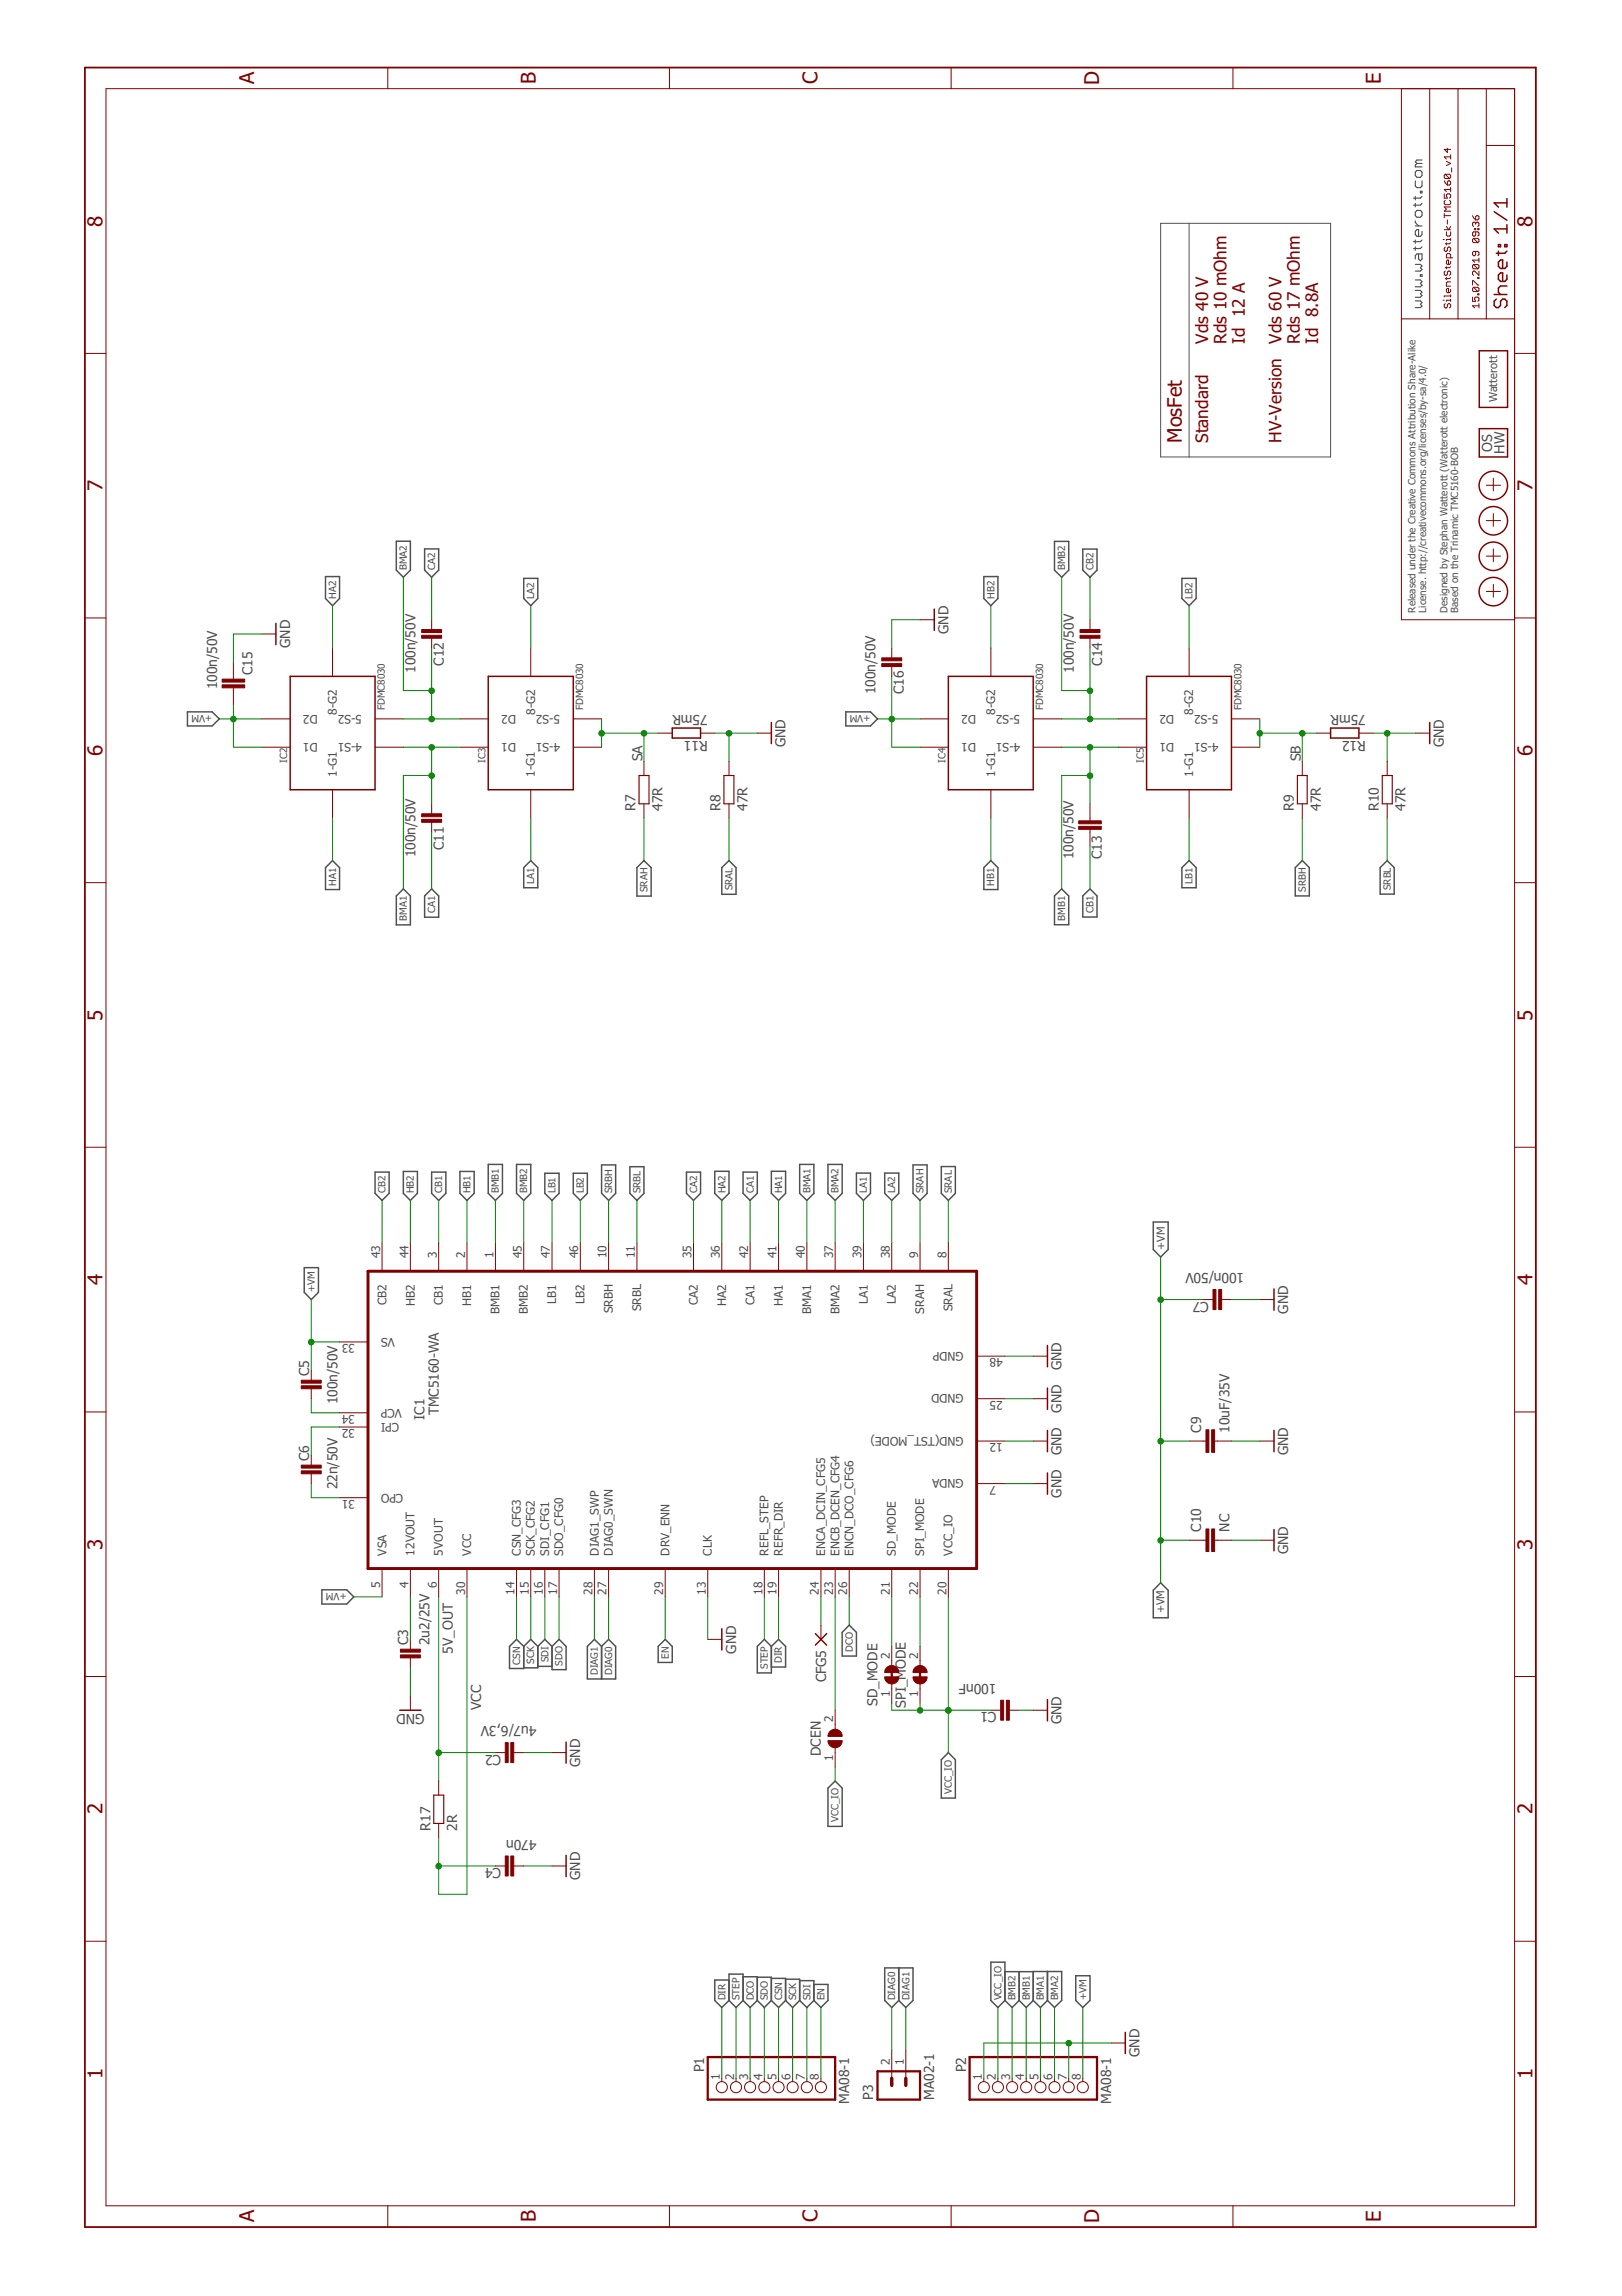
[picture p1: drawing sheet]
<svg xmlns="http://www.w3.org/2000/svg" width="210mm" height="297mm" viewBox="0 0 210 297" stroke-linecap="round" stroke-linejoin="round" font-family="sans-serif">
<defs><g id="words">
<g font-size="2.6" fill="#800000">
<text x="32.9" y="10.9" transform="rotate(-90 32.9 10.9)">A</text>
<text x="69.3" y="10.9" transform="rotate(-90 69.3 10.9)">B</text>
<text x="105.8" y="10.9" transform="rotate(-90 105.8 10.9)">C</text>
<text x="142.3" y="11" transform="rotate(-90 142.3 11)">D</text>
<text x="178.7" y="10.8" transform="rotate(-90 178.7 10.8)">E</text>
<text x="13.3" y="29.3" transform="rotate(-90 13.3 29.3)">8</text>
<text x="198.3" y="29.3" transform="rotate(-90 198.3 29.3)">8</text>
<text x="153" y="57.3" transform="rotate(-90 153 57.3)">MosFet</text>
<text x="13.3" y="63.6" transform="rotate(-90 13.3 63.6)">7</text>
<text x="198.3" y="63.6" transform="rotate(-90 198.3 63.6)">7</text>
<text x="13.3" y="97.8" transform="rotate(-90 13.3 97.8)">6</text>
<text x="198.3" y="97.8" transform="rotate(-90 198.3 97.8)">6</text>
<text x="13.3" y="132" transform="rotate(-90 13.3 132)">5</text>
<text x="198.3" y="132" transform="rotate(-90 198.3 132)">5</text>
<text x="13.3" y="166.3" transform="rotate(-90 13.3 166.3)">4</text>
<text x="198.3" y="166.3" transform="rotate(-90 198.3 166.3)">4</text>
<text x="13.3" y="200.5" transform="rotate(-90 13.3 200.5)">3</text>
<text x="198.3" y="200.5" transform="rotate(-90 198.3 200.5)">3</text>
<text x="13.3" y="234.7" transform="rotate(-90 13.3 234.7)">2</text>
<text x="198.3" y="234.7" transform="rotate(-90 198.3 234.7)">2</text>
<text x="13.3" y="269" transform="rotate(-90 13.3 269)">1</text>
<text x="198.3" y="269" transform="rotate(-90 198.3 269)">1</text>
<text x="32.9" y="287.5" transform="rotate(-90 32.9 287.5)">A</text>
<text x="69.3" y="287.5" transform="rotate(-90 69.3 287.5)">B</text>
<text x="105.8" y="287.5" transform="rotate(-90 105.8 287.5)">C</text>
<text x="142.3" y="287.6" transform="rotate(-90 142.3 287.6)">D</text>
<text x="178.7" y="287.5" transform="rotate(-90 178.7 287.5)">E</text>
</g>
<g font-size="2.2" fill="#800000">
<text x="156.4" y="44.5" transform="rotate(-90 156.4 44.5)">Vds 40 V</text>
<text x="158.7" y="44.5" transform="rotate(-90 158.7 44.5)">Rds 10 mOhm</text>
<text x="161.1" y="44.5" transform="rotate(-90 161.1 44.5)">Id 12 A</text>
<text x="165.8" y="44.5" transform="rotate(-90 165.8 44.5)">Vds 60 V</text>
<text x="168.2" y="44.5" transform="rotate(-90 168.2 44.5)">Rds 17 mOhm</text>
<text x="170.6" y="44.5" transform="rotate(-90 170.6 44.5)">Id 8.8A</text>
<text x="156.4" y="57.3" transform="rotate(-90 156.4 57.3)">Standard</text>
<text x="165.8" y="57.3" transform="rotate(-90 165.8 57.3)">HV-Version</text>
</g>
<g font-size="1.8" fill="#505050">
<text x="193.1" y="58.4" transform="rotate(-90 193.1 58.4)">OS</text>
<text x="194.7" y="58.7" transform="rotate(-90 194.7 58.7)">HW</text>
<text x="37.5" y="83.8" transform="rotate(-90 37.5 83.8)">GND</text>
<text x="122.7" y="82" transform="rotate(-90 122.7 82)">GND</text>
<text x="28.1" y="89.2" transform="rotate(-90 28.1 89.2)">100n/50V</text>
<text x="32.7" y="87.3" transform="rotate(-90 32.7 87.3)">C15</text>
<text x="53.8" y="87.1" transform="rotate(-90 53.8 87.1)">100n/50V</text>
<text x="57.4" y="86.1" transform="rotate(-90 57.4 86.1)">C12</text>
<text x="113.3" y="89.8" transform="rotate(-90 113.3 89.8)">100n/50V</text>
<text x="117" y="89.8" transform="rotate(-90 117 89.8)">C16</text>
<text x="138.9" y="87.1" transform="rotate(-90 138.9 87.1)">100n/50V</text>
<text x="142.6" y="86.1" transform="rotate(-90 142.6 86.1)">C14</text>
<text x="91.6" y="92.5" transform="rotate(-180 91.6 92.5)">75mR</text>
<text x="91.6" y="95.9" transform="rotate(-180 91.6 95.9)">R11</text>
<text x="176.8" y="92.5" transform="rotate(-180 176.8 92.5)">75mR</text>
<text x="176.8" y="95.9" transform="rotate(-180 176.8 95.9)">R12</text>
<text x="83.2" y="98.5" transform="rotate(-90 83.2 98.5)">SA</text>
<text x="101.7" y="96.7" transform="rotate(-90 101.7 96.7)">GND</text>
<text x="168.3" y="98.5" transform="rotate(-90 168.3 98.5)">SB</text>
<text x="186.8" y="96.7" transform="rotate(-90 186.8 96.7)">GND</text>
<text x="82.3" y="104.9" transform="rotate(-90 82.3 104.9)">R7</text>
<text x="85.7" y="104.9" transform="rotate(-90 85.7 104.9)">47R</text>
<text x="93.3" y="104.9" transform="rotate(-90 93.3 104.9)">R8</text>
<text x="96.7" y="104.9" transform="rotate(-90 96.7 104.9)">47R</text>
<text x="167.4" y="104.9" transform="rotate(-90 167.4 104.9)">R9</text>
<text x="170.9" y="104.9" transform="rotate(-90 170.9 104.9)">47R</text>
<text x="178.4" y="104.9" transform="rotate(-90 178.4 104.9)">R10</text>
<text x="181.9" y="104.9" transform="rotate(-90 181.9 104.9)">47R</text>
<text x="53.8" y="110.9" transform="rotate(-90 53.8 110.9)">100n/50V</text>
<text x="57.4" y="110" transform="rotate(-90 57.4 110)">C11</text>
<text x="138.9" y="111.1" transform="rotate(-90 138.9 111.1)">100n/50V</text>
<text x="142.6" y="111.1" transform="rotate(-90 142.6 111.1)">C13</text>
<text x="161" y="164.7" transform="rotate(-180 161 164.7)">100n/50V</text>
<text x="156.4" y="168.4" transform="rotate(-180 156.4 168.4)">C7</text>
<text x="166.7" y="170" transform="rotate(-90 166.7 170)">GND</text>
<text x="40" y="178" transform="rotate(-90 40 178)">C5</text>
<text x="137.4" y="177.3" transform="rotate(-90 137.4 177.3)">GND</text>
<text x="43.7" y="181.7" transform="rotate(-90 43.7 181.7)">100n/50V</text>
<text x="54.9" y="183.7" transform="rotate(-90 54.9 183.7)">IC1</text>
<text x="56.8" y="183.1" transform="rotate(-90 56.8 183.1)">TMC5160-WA</text>
<text x="137.4" y="182.8" transform="rotate(-90 137.4 182.8)">GND</text>
<text x="155.4" y="185.3" transform="rotate(-90 155.4 185.3)">C9</text>
<text x="159.1" y="185.3" transform="rotate(-90 159.1 185.3)">10uF/35V</text>
<text x="40" y="189" transform="rotate(-90 40 189)">C6</text>
<text x="137.4" y="188.3" transform="rotate(-90 137.4 188.3)">GND</text>
<text x="166.7" y="188.3" transform="rotate(-90 166.7 188.3)">GND</text>
<text x="43.7" y="192.7" transform="rotate(-90 43.7 192.7)">22n/50V</text>
<text x="137.4" y="193.8" transform="rotate(-90 137.4 193.8)">GND</text>
<text x="155.4" y="198.2" transform="rotate(-90 155.4 198.2)">C10</text>
<text x="159.1" y="198.2" transform="rotate(-90 159.1 198.2)">NC</text>
<text x="166.7" y="201.1" transform="rotate(-90 166.7 201.1)">GND</text>
<text x="52.8" y="212.8" transform="rotate(-90 52.8 212.8)">C3</text>
<text x="55.6" y="212.8" transform="rotate(-90 55.6 212.8)">2u2/25V</text>
<text x="58.6" y="213.9" transform="rotate(-90 58.6 213.9)">5V_OUT</text>
<text x="95.2" y="213.9" transform="rotate(-90 95.2 213.9)">GND</text>
<text x="54.9" y="221.8" transform="rotate(-180 54.9 221.8)">GND</text>
<text x="62.3" y="221.3" transform="rotate(-90 62.3 221.3)">VCC</text>
<text x="106.9" y="217.7" transform="rotate(-90 106.9 217.7)">CFG5</text>
<text x="113.6" y="220.7" transform="rotate(-90 113.6 220.7)">SD_MODE</text>
<text x="117.2" y="220.9" transform="rotate(-90 117.2 220.9)">SPI_MODE</text>
<text x="129" y="217.9" transform="rotate(-180 129 217.9)">100nF</text>
<text x="129" y="221.5" transform="rotate(-180 129 221.5)">C1</text>
<text x="64.8" y="227" transform="rotate(-180 64.8 227)">C2</text>
<text x="69.4" y="223.4" transform="rotate(-180 69.4 223.4)">4u7/6,3V</text>
<text x="106.2" y="227.2" transform="rotate(-90 106.2 227.2)">DCEN</text>
<text x="137.4" y="223.1" transform="rotate(-90 137.4 223.1)">GND</text>
<text x="75.1" y="228.6" transform="rotate(-90 75.1 228.6)">GND</text>
<text x="55.7" y="236.8" transform="rotate(-90 55.7 236.8)">R17</text>
<text x="59.2" y="236.8" transform="rotate(-90 59.2 236.8)">2R</text>
<text x="69.4" y="238" transform="rotate(-180 69.4 238)">470n</text>
<text x="64.8" y="241.7" transform="rotate(-180 64.8 241.7)">C4</text>
<text x="75.1" y="243.2" transform="rotate(-90 75.1 243.2)">GND</text>
<text x="91.1" y="268.1" transform="rotate(-90 91.1 268.1)">P1</text>
<text x="125" y="268.1" transform="rotate(-90 125 268.1)">P2</text>
<text x="147.5" y="266.1" transform="rotate(-90 147.5 266.1)">GND</text>
<text x="109.9" y="272.2" transform="rotate(-90 109.9 272.2)">MA08-1</text>
<text x="113" y="271.6" transform="rotate(-90 113 271.6)">P3</text>
<text x="120.9" y="271.6" transform="rotate(-90 120.9 271.6)">MA02-1</text>
<text x="143.8" y="272.2" transform="rotate(-90 143.8 272.2)">MA08-1</text>
</g>
<g font-size="1.5" fill="#505050">
<text x="41.1" y="92.5" transform="rotate(-180 41.1 92.5)">D2</text>
<text x="43.6" y="92.5" transform="rotate(-90 43.6 92.5)">8-G2</text>
<text x="46.8" y="92.5" transform="rotate(-180 46.8 92.5)">5-S2</text>
<text x="66.8" y="92.5" transform="rotate(-180 66.8 92.5)">D2</text>
<text x="69.2" y="92.5" transform="rotate(-90 69.2 92.5)">8-G2</text>
<text x="72.5" y="92.5" transform="rotate(-180 72.5 92.5)">5-S2</text>
<text x="126.3" y="92.5" transform="rotate(-180 126.3 92.5)">D2</text>
<text x="128.8" y="92.5" transform="rotate(-90 128.8 92.5)">8-G2</text>
<text x="132" y="92.5" transform="rotate(-180 132 92.5)">5-S2</text>
<text x="152" y="92.5" transform="rotate(-180 152 92.5)">D2</text>
<text x="154.4" y="92.5" transform="rotate(-90 154.4 92.5)">8-G2</text>
<text x="157.7" y="92.5" transform="rotate(-180 157.7 92.5)">5-S2</text>
<text x="41.1" y="96.1" transform="rotate(-180 41.1 96.1)">D1</text>
<text x="43.6" y="100.5" transform="rotate(-90 43.6 100.5)">1-G1</text>
<text x="46.8" y="96.1" transform="rotate(-180 46.8 96.1)">4-S1</text>
<text x="66.8" y="96.1" transform="rotate(-180 66.8 96.1)">D1</text>
<text x="69.2" y="100.5" transform="rotate(-90 69.2 100.5)">1-G1</text>
<text x="72.5" y="96.1" transform="rotate(-180 72.5 96.1)">4-S1</text>
<text x="126.3" y="96.1" transform="rotate(-180 126.3 96.1)">D1</text>
<text x="128.8" y="100.5" transform="rotate(-90 128.8 100.5)">1-G1</text>
<text x="132" y="96.1" transform="rotate(-180 132 96.1)">4-S1</text>
<text x="152" y="96.1" transform="rotate(-180 152 96.1)">D1</text>
<text x="154.4" y="100.5" transform="rotate(-90 154.4 100.5)">1-G1</text>
<text x="157.7" y="96.1" transform="rotate(-180 157.7 96.1)">4-S1</text>
<text x="49.2" y="162.8" transform="rotate(-90 49.2 162.8)">43</text>
<text x="52.9" y="162.8" transform="rotate(-90 52.9 162.8)">44</text>
<text x="56.5" y="162.8" transform="rotate(-90 56.5 162.8)">3</text>
<text x="60.2" y="162.8" transform="rotate(-90 60.2 162.8)">2</text>
<text x="63.8" y="162.8" transform="rotate(-90 63.8 162.8)">1</text>
<text x="67.5" y="162.8" transform="rotate(-90 67.5 162.8)">45</text>
<text x="71.2" y="162.8" transform="rotate(-90 71.2 162.8)">47</text>
<text x="74.8" y="162.8" transform="rotate(-90 74.8 162.8)">46</text>
<text x="78.5" y="162.8" transform="rotate(-90 78.5 162.8)">10</text>
<text x="82.2" y="162.8" transform="rotate(-90 82.2 162.8)">11</text>
<text x="89.5" y="162.8" transform="rotate(-90 89.5 162.8)">35</text>
<text x="93.2" y="162.8" transform="rotate(-90 93.2 162.8)">36</text>
<text x="96.8" y="162.8" transform="rotate(-90 96.8 162.8)">42</text>
<text x="100.5" y="162.8" transform="rotate(-90 100.5 162.8)">41</text>
<text x="104.2" y="162.8" transform="rotate(-90 104.2 162.8)">40</text>
<text x="107.8" y="162.8" transform="rotate(-90 107.8 162.8)">37</text>
<text x="111.5" y="162.8" transform="rotate(-90 111.5 162.8)">39</text>
<text x="115.1" y="162.8" transform="rotate(-90 115.1 162.8)">38</text>
<text x="118.8" y="162.8" transform="rotate(-90 118.8 162.8)">9</text>
<text x="122.5" y="162.8" transform="rotate(-90 122.5 162.8)">8</text>
<text x="45.9" y="173.9" transform="rotate(-180 45.9 173.9)">33</text>
<text x="50" y="168.8" transform="rotate(-90 50 168.8)">CB2</text>
<text x="51.1" y="173.1" transform="rotate(-180 51.1 173.1)">VS</text>
<text x="53.7" y="168.9" transform="rotate(-90 53.7 168.9)">HB2</text>
<text x="57.3" y="168.8" transform="rotate(-90 57.3 168.8)">CB1</text>
<text x="61" y="168.9" transform="rotate(-90 61 168.9)">HB1</text>
<text x="64.7" y="170" transform="rotate(-90 64.7 170)">BMB1</text>
<text x="68.3" y="170" transform="rotate(-90 68.3 170)">BMB2</text>
<text x="72" y="168.7" transform="rotate(-90 72 168.7)">LB1</text>
<text x="75.6" y="168.7" transform="rotate(-90 75.6 168.7)">LB2</text>
<text x="79.3" y="169.9" transform="rotate(-90 79.3 169.9)">SRBH</text>
<text x="83" y="169.6" transform="rotate(-90 83 169.6)">SRBL</text>
<text x="90.3" y="168.9" transform="rotate(-90 90.3 168.9)">CA2</text>
<text x="94" y="169" transform="rotate(-90 94 169)">HA2</text>
<text x="97.6" y="168.9" transform="rotate(-90 97.6 168.9)">CA1</text>
<text x="101.3" y="169" transform="rotate(-90 101.3 169)">HA1</text>
<text x="105" y="170" transform="rotate(-90 105 170)">BMA1</text>
<text x="108.6" y="170" transform="rotate(-90 108.6 170)">BMA2</text>
<text x="112.3" y="168.7" transform="rotate(-90 112.3 168.7)">LA1</text>
<text x="116" y="168.7" transform="rotate(-90 116 168.7)">LA2</text>
<text x="119.6" y="169.9" transform="rotate(-90 119.6 169.9)">SRAH</text>
<text x="123.3" y="169.7" transform="rotate(-90 123.3 169.7)">SRAL</text>
<text x="124.7" y="174.9" transform="rotate(-180 124.7 174.9)">GNDP</text>
<text x="129.8" y="175.7" transform="rotate(-180 129.8 175.7)">48</text>
<text x="45.9" y="184.9" transform="rotate(-180 45.9 184.9)">32</text>
<text x="45.9" y="183" transform="rotate(-180 45.9 183)">34</text>
<text x="51.7" y="184.1" transform="rotate(-180 51.7 184.1)">CPI</text>
<text x="52" y="182.2" transform="rotate(-180 52 182.2)">VCP</text>
<text x="124.7" y="185.9" transform="rotate(-180 124.7 185.9)">GND(TST_MODE)</text>
<text x="124.7" y="180.4" transform="rotate(-180 124.7 180.4)">GNDD</text>
<text x="129.8" y="181.2" transform="rotate(-180 129.8 181.2)">25</text>
<text x="124.7" y="191.4" transform="rotate(-180 124.7 191.4)">GNDA</text>
<text x="129.8" y="186.7" transform="rotate(-180 129.8 186.7)">12</text>
<text x="45.9" y="194" transform="rotate(-180 45.9 194)">31</text>
<text x="52.2" y="193.2" transform="rotate(-180 52.2 193.2)">CPO</text>
<text x="128.9" y="192.2" transform="rotate(-180 128.9 192.2)">7</text>
<text x="50" y="201.2" transform="rotate(-90 50 201.2)">VSA</text>
<text x="53.7" y="201.2" transform="rotate(-90 53.7 201.2)">12VOUT</text>
<text x="57.3" y="201.2" transform="rotate(-90 57.3 201.2)">5VOUT</text>
<text x="61" y="201.2" transform="rotate(-90 61 201.2)">VCC</text>
<text x="67.4" y="201.2" transform="rotate(-90 67.4 201.2)">CSN_CFG3</text>
<text x="69.2" y="201.2" transform="rotate(-90 69.2 201.2)">SCK_CFG2</text>
<text x="71.1" y="201.2" transform="rotate(-90 71.1 201.2)">SDI_CFG1</text>
<text x="72.9" y="201.2" transform="rotate(-90 72.9 201.2)">SDO_CFG0</text>
<text x="77.5" y="201.2" transform="rotate(-90 77.5 201.2)">DIAG1_SWP</text>
<text x="79.3" y="201.2" transform="rotate(-90 79.3 201.2)">DIAG0_SWN</text>
<text x="86.6" y="201.2" transform="rotate(-90 86.6 201.2)">DRV_ENN</text>
<text x="92.1" y="201.2" transform="rotate(-90 92.1 201.2)">CLK</text>
<text x="99.5" y="201.2" transform="rotate(-90 99.5 201.2)">REFL_STEP</text>
<text x="101.3" y="201.2" transform="rotate(-90 101.3 201.2)">REFR_DIR</text>
<text x="106.8" y="201.2" transform="rotate(-90 106.8 201.2)">ENCA_DCIN_CFG5</text>
<text x="108.6" y="201.2" transform="rotate(-90 108.6 201.2)">ENCB_DCEN_CFG4</text>
<text x="110.5" y="201.2" transform="rotate(-90 110.5 201.2)">ENCN_DCO_CFG6</text>
<text x="115.9" y="201.2" transform="rotate(-90 115.9 201.2)">SD_MODE</text>
<text x="119.6" y="201.2" transform="rotate(-90 119.6 201.2)">SPI_MODE</text>
<text x="123.3" y="201.2" transform="rotate(-90 123.3 201.2)">VCC_IO</text>
<text x="49.2" y="205.5" transform="rotate(-90 49.2 205.5)">5</text>
<text x="52.9" y="205.5" transform="rotate(-90 52.9 205.5)">4</text>
<text x="56.5" y="205.5" transform="rotate(-90 56.5 205.5)">6</text>
<text x="60.2" y="206.3" transform="rotate(-90 60.2 206.3)">30</text>
<text x="66.6" y="206.3" transform="rotate(-90 66.6 206.3)">14</text>
<text x="68.4" y="206.3" transform="rotate(-90 68.4 206.3)">15</text>
<text x="70.3" y="206.3" transform="rotate(-90 70.3 206.3)">16</text>
<text x="72.1" y="206.3" transform="rotate(-90 72.1 206.3)">17</text>
<text x="76.7" y="206.3" transform="rotate(-90 76.7 206.3)">28</text>
<text x="78.5" y="206.3" transform="rotate(-90 78.5 206.3)">27</text>
<text x="85.8" y="206.3" transform="rotate(-90 85.8 206.3)">29</text>
<text x="91.3" y="206.3" transform="rotate(-90 91.3 206.3)">13</text>
<text x="98.7" y="206.3" transform="rotate(-90 98.7 206.3)">18</text>
<text x="100.5" y="206.3" transform="rotate(-90 100.5 206.3)">19</text>
<text x="106" y="206.3" transform="rotate(-90 106 206.3)">24</text>
<text x="107.8" y="206.3" transform="rotate(-90 107.8 206.3)">23</text>
<text x="109.6" y="206.3" transform="rotate(-90 109.6 206.3)">26</text>
<text x="115.1" y="206.3" transform="rotate(-90 115.1 206.3)">21</text>
<text x="118.8" y="206.3" transform="rotate(-90 118.8 206.3)">22</text>
<text x="122.5" y="206.3" transform="rotate(-90 122.5 206.3)">20</text>
<text x="115.1" y="214.6" transform="rotate(-90 115.1 214.6)">2</text>
<text x="118.8" y="214.6" transform="rotate(-90 118.8 214.6)">2</text>
<text x="115.1" y="219.6" transform="rotate(-90 115.1 219.6)">1</text>
<text x="118.8" y="219.6" transform="rotate(-90 118.8 219.6)">1</text>
<text x="107.8" y="227.8" transform="rotate(-90 107.8 227.8)">1</text>
<text x="107.8" y="222.8" transform="rotate(-90 107.8 222.8)">2</text>
<text x="93.2" y="269" transform="rotate(-90 93.2 269)">1</text>
<text x="95" y="269" transform="rotate(-90 95 269)">2</text>
<text x="96.8" y="269" transform="rotate(-90 96.8 269)">3</text>
<text x="98.7" y="269" transform="rotate(-90 98.7 269)">4</text>
<text x="100.5" y="269" transform="rotate(-90 100.5 269)">5</text>
<text x="102.3" y="269" transform="rotate(-90 102.3 269)">6</text>
<text x="104.2" y="269" transform="rotate(-90 104.2 269)">7</text>
<text x="106" y="269" transform="rotate(-90 106 269)">8</text>
<text x="115.1" y="267.2" transform="rotate(-90 115.1 267.2)">2</text>
<text x="117" y="267.2" transform="rotate(-90 117 267.2)">1</text>
<text x="127.1" y="269" transform="rotate(-90 127.1 269)">1</text>
<text x="128.9" y="269" transform="rotate(-90 128.9 269)">2</text>
<text x="130.7" y="269" transform="rotate(-90 130.7 269)">3</text>
<text x="132.5" y="269" transform="rotate(-90 132.5 269)">4</text>
<text x="134.4" y="269" transform="rotate(-90 134.4 269)">5</text>
<text x="136.2" y="269" transform="rotate(-90 136.2 269)">6</text>
<text x="138" y="269" transform="rotate(-90 138 269)">7</text>
<text x="139.9" y="269" transform="rotate(-90 139.9 269)">8</text>
</g>
<g font-size="1.4" fill="#505050">
<text x="193.8" y="52.1" transform="rotate(-90 193.8 52.1)">Watterott</text>
<text x="150.7" y="161.7" transform="rotate(-90 150.7 161.7)">+VM</text>
<text x="150.7" y="208.7" transform="rotate(-90 150.7 208.7)">+VM</text>
</g>
<g font-size="1.3" fill="#505050">
<text x="43.5" y="77.4" transform="rotate(-90 43.5 77.4)">HA2</text>
<text x="52.7" y="73.8" transform="rotate(-90 52.7 73.8)">BMA2</text>
<text x="56.3" y="73.8" transform="rotate(-90 56.3 73.8)">CA2</text>
<text x="69.1" y="77.4" transform="rotate(-90 69.1 77.4)">LA2</text>
<text x="128.7" y="77.4" transform="rotate(-90 128.7 77.4)">HB2</text>
<text x="137.8" y="73.8" transform="rotate(-90 137.8 73.8)">BMB2</text>
<text x="141.5" y="73.8" transform="rotate(-90 141.5 73.8)">CB2</text>
<text x="154.3" y="77.4" transform="rotate(-90 154.3 77.4)">LB2</text>
<text x="183.2" y="79.3" transform="rotate(-90 183.2 79.3)">Released under the Creative Commons Attribution Share-Alike</text>
<text x="184.6" y="79.3" transform="rotate(-90 184.6 79.3)">License. http://creativecommons.org/licenses/by-sa/4.0/</text>
<text x="187.3" y="79.3" transform="rotate(-90 187.3 79.3)">Designed by Stephan Watterott (Watterott electronic)</text>
<text x="188.7" y="79.3" transform="rotate(-90 188.7 79.3)">Based on the Trinamic TMC5160-BOB</text>
<text x="27.5" y="92.5" transform="rotate(-180 27.5 92.5)">+VM</text>
<text x="49.8" y="91.9" transform="rotate(-90 49.8 91.9)">FDMC8030</text>
<text x="75.5" y="91.9" transform="rotate(-90 75.5 91.9)">FDMC8030</text>
<text x="112.7" y="92.5" transform="rotate(-180 112.7 92.5)">+VM</text>
<text x="135" y="91.9" transform="rotate(-90 135 91.9)">FDMC8030</text>
<text x="160.6" y="91.9" transform="rotate(-90 160.6 91.9)">FDMC8030</text>
<text x="37.2" y="98.7" transform="rotate(-90 37.2 98.7)">IC2</text>
<text x="62.8" y="98.7" transform="rotate(-90 62.8 98.7)">IC3</text>
<text x="122.4" y="98.7" transform="rotate(-90 122.4 98.7)">IC4</text>
<text x="148" y="98.7" transform="rotate(-90 148 98.7)">IC5</text>
<text x="43.5" y="114.6" transform="rotate(-90 43.5 114.6)">HA1</text>
<text x="52.6" y="119.1" transform="rotate(-90 52.6 119.1)">BMA1</text>
<text x="56.3" y="118.2" transform="rotate(-90 56.3 118.2)">CA1</text>
<text x="69.1" y="114.4" transform="rotate(-90 69.1 114.4)">LA1</text>
<text x="83.8" y="115.4" transform="rotate(-90 83.8 115.4)">SRAH</text>
<text x="94.8" y="115.2" transform="rotate(-90 94.8 115.2)">SRAL</text>
<text x="128.7" y="114.6" transform="rotate(-90 128.7 114.6)">HB1</text>
<text x="137.8" y="119.1" transform="rotate(-90 137.8 119.1)">BMB1</text>
<text x="141.5" y="118.2" transform="rotate(-90 141.5 118.2)">CB1</text>
<text x="154.3" y="114.3" transform="rotate(-90 154.3 114.3)">LB1</text>
<text x="169" y="115.4" transform="rotate(-90 169 115.4)">SRBH</text>
<text x="180" y="115.2" transform="rotate(-90 180 115.2)">SRBL</text>
<text x="49.9" y="154.4" transform="rotate(-90 49.9 154.4)">CB2</text>
<text x="53.6" y="154.4" transform="rotate(-90 53.6 154.4)">HB2</text>
<text x="57.2" y="154.4" transform="rotate(-90 57.2 154.4)">CB1</text>
<text x="60.9" y="154.4" transform="rotate(-90 60.9 154.4)">HB1</text>
<text x="64.6" y="154.4" transform="rotate(-90 64.6 154.4)">BMB1</text>
<text x="68.2" y="154.4" transform="rotate(-90 68.2 154.4)">BMB2</text>
<text x="71.9" y="154.4" transform="rotate(-90 71.9 154.4)">LB1</text>
<text x="75.6" y="154.4" transform="rotate(-90 75.6 154.4)">LB2</text>
<text x="79.2" y="154.4" transform="rotate(-90 79.2 154.4)">SRBH</text>
<text x="82.9" y="154.4" transform="rotate(-90 82.9 154.4)">SRBL</text>
<text x="90.2" y="154.4" transform="rotate(-90 90.2 154.4)">CA2</text>
<text x="93.9" y="154.4" transform="rotate(-90 93.9 154.4)">HA2</text>
<text x="97.5" y="154.4" transform="rotate(-90 97.5 154.4)">CA1</text>
<text x="101.2" y="154.4" transform="rotate(-90 101.2 154.4)">HA1</text>
<text x="104.9" y="154.4" transform="rotate(-90 104.9 154.4)">BMA1</text>
<text x="108.5" y="154.4" transform="rotate(-90 108.5 154.4)">BMA2</text>
<text x="112.2" y="154.4" transform="rotate(-90 112.2 154.4)">LA1</text>
<text x="115.9" y="154.4" transform="rotate(-90 115.9 154.4)">LA2</text>
<text x="119.5" y="154.4" transform="rotate(-90 119.5 154.4)">SRAH</text>
<text x="123.2" y="154.4" transform="rotate(-90 123.2 154.4)">SRAL</text>
<text x="40.7" y="167.2" transform="rotate(-90 40.7 167.2)">+VM</text>
<text x="44.9" y="206.1" transform="rotate(-180 44.9 206.1)">+VM</text>
<text x="67.3" y="215.4" transform="rotate(-90 67.3 215.4)">CSN</text>
<text x="69.1" y="215.3" transform="rotate(-90 69.1 215.3)">SCK</text>
<text x="71" y="215.1" transform="rotate(-90 71 215.1)">SDI</text>
<text x="72.8" y="215.5" transform="rotate(-90 72.8 215.5)">SDO</text>
<text x="86.5" y="214.6" transform="rotate(-90 86.5 214.6)">EN</text>
<text x="99.4" y="215.9" transform="rotate(-90 99.4 215.9)">STEP</text>
<text x="101.2" y="215.2" transform="rotate(-90 101.2 215.2)">DIR</text>
<text x="110.4" y="213.7" transform="rotate(-90 110.4 213.7)">DCO</text>
<text x="77.4" y="216.7" transform="rotate(-90 77.4 216.7)">DIAG1</text>
<text x="79.2" y="216.7" transform="rotate(-90 79.2 216.7)">DIAG0</text>
<text x="123.2" y="232.1" transform="rotate(-90 123.2 232.1)">VCC_IO</text>
<text x="108.5" y="235.8" transform="rotate(-90 108.5 235.8)">VCC_IO</text>
<text x="93.9" y="258.8" transform="rotate(-90 93.9 258.8)">DIR</text>
<text x="95.7" y="258.8" transform="rotate(-90 95.7 258.8)">STEP</text>
<text x="97.5" y="258.8" transform="rotate(-90 97.5 258.8)">DCO</text>
<text x="99.4" y="258.8" transform="rotate(-90 99.4 258.8)">SDO</text>
<text x="101.2" y="258.8" transform="rotate(-90 101.2 258.8)">CSN</text>
<text x="103" y="258.8" transform="rotate(-90 103 258.8)">SCK</text>
<text x="104.9" y="258.8" transform="rotate(-90 104.9 258.8)">SDI</text>
<text x="106.7" y="258.8" transform="rotate(-90 106.7 258.8)">EN</text>
<text x="115.9" y="258.8" transform="rotate(-90 115.9 258.8)">DIAG0</text>
<text x="117.7" y="258.8" transform="rotate(-90 117.7 258.8)">DIAG1</text>
<text x="129.6" y="258.8" transform="rotate(-90 129.6 258.8)">VCC_IO</text>
<text x="131.4" y="258.8" transform="rotate(-90 131.4 258.8)">BMB2</text>
<text x="133.3" y="258.8" transform="rotate(-90 133.3 258.8)">BMB1</text>
<text x="135.1" y="258.8" transform="rotate(-90 135.1 258.8)">BMA1</text>
<text x="136.9" y="258.8" transform="rotate(-90 136.9 258.8)">BMA2</text>
<text x="140.6" y="258.8" transform="rotate(-90 140.6 258.8)">+VM</text>
</g>
</g></defs>
<path d="M150.2 28.9h22v30.2h-22zM153.9 28.9v30.2" fill="none" stroke="#505050" stroke-width=".13"/>
<g fill="none" stroke="#505050" stroke-width=".15">
<path d="M183.2 38.9h.6l.2 .2-.2 .3 .2 .2-.2 .2h-.6M183.2 37.6h.6l.2 .2-.2 .2 .2 .2-.2 .3h-.6M183.2 36.2h.6l.2 .2-.2 .3 .2 .2-.2 .2h-.6M183.2 22.3l.2-.2h.4l.2 .2v.4l-.2 .2h-.4l-.2-.2zM183.2 23.4v.7l.2 .2h.4l.2-.2v-.7M183.2 34.2h.6l.2 .2-.2 .2 .2 .3-.2 .2h-.6M183.2 25.4v.5M183.2 26.3v.5M183.2 28.6v.2l.4 .4M183.2 31.1v.4M183.2 31.9v.5M183.2 29.2h.8"/>
<path d="M183.4 27.2h.4l.2 .3v.4l-.2 .2h-.4l-.2-.2v-.4zM183.4 21.1l-.2 .3v.2h.8M183.4 21.1h.6M183.6 32.9v.6l.2 .2 .2-.2v-.6h-.6l-.2 .2v.4M183.8 35.5h.2v.3h-.2zM183.8 24.7h.2v.3h-.2zM184 29.9v.5l-.2 .2h-.4l-.2-.2v-.5l.2-.2h.2v.9M184 31.9l-.2 .3h-.9M184 31.1l-.2 .2h-.9M184 26.3l-.2 .2h-.9M184 25.4l-.2 .2h-.9M184 20.7h-.6l-.2 .2 .2 .2"/>
</g>
<g fill="none" stroke="#505050" stroke-width=".19">
<path d="M42.1 74.6h1.8v2.8l-.9 1-.9-1zM51.3 70h1.8v3.8l-.9 .9-.9-.9zM54.9 71h1.9v2.8l-.9 .9-1-.9zM67.8 74.8h1.8v2.6l-.9 1-.9-1zM127.3 74.6h1.8v2.8l-.9 1-.9-1zM136.5 70h1.8v3.8l-.9 .9-.9-.9zM140.1 71h1.9v2.8l-.9 .9-1-.9zM153 74.8h1.8v2.6l-.9 1-.9-1zM24.3 92.1h3.2l.9 .9-.9 .9h-3.2zM109.5 92.1h3.1l1 .9-1 .9h-3.1zM43 111.3l.9 .9v2.9h-1.8v-2.9zM52.2 115l.9 .9v3.8h-1.8v-3.8z"/>
<path d="M55.9 115l.9 .9v2.8h-1.9v-2.8zM68.7 111.3l.9 .9v2.7h-1.8v-2.7zM82.4 112.2l.9-.9 1 .9v3.7h-1.9zM93.4 112.2l.9-.9 .9 .9v3.5h-1.8zM127.3 112.2l.9-.9 .9 .9v2.9h-1.8zM136.5 115.9l.9-.9 .9 .9v3.7h-1.8zM140.1 115.9l1-.9 .9 .9v2.7h-1.9zM153 112.2l.9-.9 .9 .9v2.7h-1.8zM168.5 111.3l.9 .9v3.7h-1.8v-3.7zM179.5 111.3l.9 .9v3.5h-1.8v-3.5zM48.5 151.6h1.9v2.8l-1 .9-.9-.9zM52.2 151.6h1.8v2.8l-.9 .9-.9-.9z"/>
<path d="M55.9 151.6h1.8v2.8l-.9 .9-.9-.9zM59.5 151.6h1.9v2.8l-1 .9-.9-.9zM63.2 150.6h1.8v3.8l-.9 .9-.9-.9zM66.8 150.6h1.9v3.8l-.9 .9-1-.9zM70.5 151.8h1.8v2.6l-.9 .9-.9-.9zM74.2 151.8h1.8v2.6l-.9 .9-.9-.9zM77.9 150.7h1.8v3.7l-.9 .9-.9-.9zM81.5 150.9h1.8v3.5l-.9 .9-.9-.9zM88.8 151.6h1.9v2.8l-1 .9-.9-.9zM92.5 151.5h1.8v2.9l-.9 .9-.9-.9zM96.2 151.6h1.8v2.8l-.9 .9-.9-.9zM99.8 151.5h1.9v2.9l-.9 .9-1-.9z"/>
<path d="M103.5 150.6h1.8v3.8l-.9 .9-.9-.9zM107.1 150.6h1.9v3.8l-.9 .9-1-.9zM110.8 151.8h1.8v2.6l-.9 .9-.9-.9zM114.5 151.8h1.8v2.6l-.9 .9-.9-.9zM118.2 150.7h1.8v3.7l-.9 .9-.9-.9zM121.8 150.9h1.8v3.5l-.9 .9-.9-.9zM149.2 158.1h2v3.5l-1 1-1-1zM39.4 164h1.8v3.2l-.9 .9-.9-.9zM41.7 205.7h3.2l.9 .9-.9 .9h-3.2zM65.9 213l.9-.9 1 .9v2.9h-1.9zM67.8 213l.9-.9 .9 .9M69.6 213v2.8h-1.8"/>
<path d="M69.6 213l.9-.9 .9 .9M69.6 215.6h1.8M72.3 212.1l1 .9v3h-1.9v-3zM76 213l.9-.9 1 .9 .9-.9 .9 .9v4.2h-3.7zM77.9 213v4.2M86.1 212.1l.9 .9v2.1h-1.8v-2.1zM98 213l.9-.9 .9 .9v3.4h-1.8zM99.8 213l1-.9 .9 .9v2.7h-1.9M109.9 210.2l.9 1v3h-1.8v-3zM150.2 204.8l1 .9v3.6h-2v-3.6zM107.1 231.3l1-.9 .9 .9v5h-1.9zM122.7 226.7l.9 1v4.9h-1.8v-4.9z"/>
<path d="M94.3 258.8v-3.4h1.9v3.4M94.3 256.2h-1.8v2.6l.9 .9 .9-.9M94.3 258.8l.9 .9 1-.9M96.2 255.7h1.8v3.1M96.2 258.8l.9 .9 .9-.9M98 255.8h1.8v3M98 258.8l.9 .9 .9-.9M99.8 255.9h1.9v2.9M99.8 258.8l1 .9 .9-.9M101.7 256.1h1.8v2.7M101.7 258.8l.9 .9 .9-.9M103.5 256.2h1.8v2.6"/>
<path d="M103.5 258.8l.9 .9 .9-.9M105.3 256.7h1.8v2.1l-.9 .9-.9-.9M114.5 254.6h3.7v4.2l-1 .9-.9-.9-.9 .9-.9-.9zM116.3 254.6v4.2M128.2 253.9h1.8v4.9l-.9 .9-.9-.9zM130 255.1h7.4v3.7l-.9 .9-.9-.9M130 258.8l1 .9 .9-.9M131.9 255.1v3.7M131.9 258.8l.9 .9 .9-.9M133.7 258.8l.9 .9 1-.9M133.7 255.1v3.7M135.6 255.1v3.7"/>
<path d="M139.2 255.6h1.9v3.2l-1 .9-.9-.9z"/>
</g>
<path d="M115.4 215.8v1.8M119.1 215.8v1.8M91.6 266.1h16.5v5.5h-16.5zM113.6 268h5.5v3.6h-5.5zM125.5 266.1h16.5v5.5h-16.5z" fill="none" stroke="#800000" stroke-width=".3"/>
<path d="M47.6 164.5h78.8v38.4h-78.8z" fill="none" stroke="#800000" stroke-width=".38"/>
<g fill="none" stroke="#800000" stroke-width=".13">
<path d="M13.7 11.5h182.3v273.9h-182.3zM50.2 8.7v2.8M86.6 8.7v2.8M123.1 8.7v2.8M159.6 8.7v2.8M181.4 11.5v68.7h14.6M185 11.5v29.8M187.3 19.2v.5l-.4-.4h.8M188.7 11.5v29.8M192.3 18.8h3.7M192.3 11.5v29.8M186.8 38.8h.1"/>
<path d="M186.8 31h.1M186.9 25.1v.5h.4l-.1-.2 .1-.3h.3l.1 .1v.3l-.1 .1M186.9 27.6v.6M186.9 29.7h.8M186.9 27.9h.8M186.9 23.4l.4 .5M187 39.3l-.1 .1v.3l.1 .1h.2l.1-.1v-.3l.2-.1 .2 .1v.3l-.1 .1M187 22.5l-.1 .2v.3l.1 .1h.6M187 25.9l-.1 .2v.2l.1 .2h.6l.1-.2v-.2l-.1-.2M187 32l-.1 .1v.3l.3 .1 .1-.1v-.3l.3-.1 .1 .1v.3l-.1 .1M187 35.1l-.1 .1v.3l.1 .1h.2l.1-.1v-.3l.2-.1 .2 .1v.3l-.1 .1M187 22.5h.6l.1 .2v.3l-.1 .1"/>
<path d="M187 22.5l.6 .6M187.2 30v.4l.1 .1h.3l.1-.1v-.4M187.2 31.4v.3M187.2 34.5v.3M187.2 35.9v.3M187.2 29.3l.3 .4 .2-.4M187.2 20.9l.5 .2-.5 .3M187.3 23.5l.3-.1 .1 .1v.3l-.1 .1h-.3zM187.3 28.4v.6M187.7 38.3h-.8v.1M187.7 20v.6M187.7 24.2v.6"/>
<path d="M187.7 30.8v.3M187.7 33.4v-.4l-.1-.2h-.3l-.1 .2v.4h.8M187.7 33.8v.3l-.1 .1h-.3l-.1-.1v-.3l.1-.1h.2v.5M187.7 37.4v.3l-.1 .2h-.3l-.1-.2v-.3l.3-.1v.6M187.7 38.1v.3M187.7 38.7v.3M187.7 31h-.5v.1M187.7 36.5h-.4l-.1 .1v.4h.5M187.7 38.8h-.5v.2M187.7 35.9l-.1 .1h-.6M187.7 34.5l-.1 .1h-.6M187.7 31.4l-.1 .1h-.6"/>
<path d="M187.7 26.8h-.8l.3 .3-.3 .2h.8M187.7 24.5h-.8l.3 .3M187.7 20.3h-.8l.3 .3M187.9 21.7v.6M190.6 27.9l.4 .5M190.6 38.4v.6h.4l-.2-.3 .2-.3h.2l.2 .2v.2l-.2 .2M190.6 36.9v-.6h.1l.5 .6h.2M190.7 30.8h.5l.2 .2v.3l-.2 .1M190.7 34.2h.5l.2 .2v.2l-.2 .2M190.7 37.2h.5l.2 .1v.3l-.2 .1M190.7 30.8l-.1 .2v.3l.1 .1h.5M190.7 34.2l-.1 .2v.2l.1 .2h.5"/>
<path d="M190.7 37.2l-.1 .1v.3l.1 .1h.5M190.7 37.2l.5 .5M190.7 34.2l.5 .6M190.7 30.8l.5 .6M190.8 29.6h.2v.1h-.2zM191 28l.1-.1 .3 .1v.3l-.2 .1h-.2zM191 30v.4l-.2 .1-.2-.1v-.3l.1-.1h.5l.2 .1v.3l-.2 .1M191 28.9l.1-.2 .3 .2v.2l-.2 .2M191 32.5v.4l-.2 .2h-.1l-.1-.2v-.2l.1-.2h.5l.2 .2v.2l-.2 .2M191 28.9l-.2-.2-.2 .2v.2l.1 .2M191 28.9v.1M191.2 35.9h.2v.1h-.2z"/>
<path d="M191.2 29.6h.2v.1h-.2zM191.2 38h.2v.1h-.2zM191.4 35.1v.5l-.6-.5-.2 .1v.3l.1 .1M191.4 33.7h-.8l.2 .2M191.4 39.6h-.8l.2 .2M191.4 33.4v.5M191.4 39.3v.5M11 45.7h2.7M181.4 41.3h14.6M196 45.7h2.8M11 79.9h2.7M192.3 76.5h1.9"/>
<path d="M192.3 71.9h1.9M192.3 62.8h1.9M192.3 67.4h1.9M193.3 61.9v1.6M193.3 66.4v1.7M193.3 71v1.7M193.3 75.6v1.7M196 79.9h2.8M30.2 85.7v2.2M30.2 89v2.2M33.9 82h1.8M33.9 96.7h3.6"/>
<path d="M33.9 93h3.6M43 83.8v3.7M48.5 96.7h3.7M48.5 93h3.7M55.9 80.2v1.3M55.9 82.6v1.2M59.5 96.7h3.7M59.5 93h3.7M68.7 83.8v3.7M74.2 96.7h3.7M74.2 93h3.7M83.3 98.5v1.8"/>
<path d="M85.2 94.8h1.8M90.7 94.8h1.8M94.3 98.5v1.8M98 94.8h1.8M115.4 83.8v1.3M115.4 86.2v1.3M119.1 96.7h3.6M119.1 93h3.6M119.1 80.2h1.8M128.2 83.8v3.7M133.7 96.7h3.7M133.7 93h3.7"/>
<path d="M141.1 80.2v1.3M141.1 82.6v1.2M144.7 96.7h3.7M144.7 93h3.7M153.9 83.8v3.7M159.4 96.7h3.6M159.4 93h3.6M168.5 98.5v1.8M170.3 94.8h1.9M175.9 94.8h1.8M179.5 98.5v1.8M183.2 94.8h1.8"/>
<path d="M11 114.2h2.7M43 102.2v3.6M55.9 104v1.3M55.9 106.4v1.3M68.7 102.2v3.6M83.3 104v1.8M94.3 104v1.8M128.2 102.2v3.6M141.1 104v2.2M141.1 107.3v2.2M153.9 102.2v3.6M168.5 104v1.8"/>
<path d="M179.5 104v1.8M196 114.2h2.8M11 148.4h2.7M196 148.4h2.8M40.3 177.3v1.3M40.3 179.7v1.3M43.9 173.6h3.7M49.4 160.8v3.7M53.1 160.8v3.7M56.8 160.8v3.7M60.4 160.8v3.7M64.1 160.8v3.7"/>
<path d="M67.8 160.8v3.7M71.4 160.8v3.7M75.1 160.8v3.7M78.8 160.8v3.7M82.4 160.8v3.7M89.7 160.8v3.7M93.4 160.8v3.7M97.1 160.8v3.7M100.8 160.8v3.7M104.4 160.8v3.7M108.1 160.8v3.7M111.7 160.8v3.7"/>
<path d="M115.4 160.8v3.7M119.1 160.8v3.7M122.7 160.8v3.7M126.4 175.5h3.6M133.7 175.5h1.9M155.7 168.1h1.3M158.1 168.1h1.3M163 168.1h1.9M11 182.7h2.7M40.3 188.3v1.2M40.3 190.6v1.3M43.9 193.8h3.7"/>
<path d="M43.9 184.6h3.7M43.9 182.8h3.7M126.4 191.9h3.6M126.4 186.4h3.6M126.4 181h3.6M133.7 191.9h1.9M133.7 186.4h1.9M133.7 181h1.9M153.9 186.4h2.2M153.9 199.3h2.2M157.2 186.4h2.2M157.2 199.3h2.2"/>
<path d="M163 186.4h1.9M163 199.3h1.9M196 182.7h2.8M11 216.9h2.7M49.4 202.9v3.7M53.1 202.9v3.7M53.1 212.1v1.3M53.1 214.5v1.3M53.1 219.4v1.9M56.8 202.9v3.7M60.4 202.9v3.7M66.8 202.9v3.7"/>
<path d="M68.7 202.9v3.7M70.5 202.9v3.7M72.3 202.9v3.7M76.9 202.9v3.7M78.8 202.9v3.7M86.1 202.9v3.7M91.6 202.9v3.7M91.6 212.1h1.8M98.9 202.9v3.7M100.8 202.9v3.7M106.2 202.9v3.7M106.2 210.2v1.9"/>
<path d="M108.1 202.9v3.7M109.9 202.9v3.7M115.4 202.9v3.7M115.4 213v2.5M115.4 217.9v2.4M119.1 202.9v3.7M119.1 213v2.5M119.1 217.9v2.4M122.7 202.9v3.7M196 216.9h2.8M56.8 230.4v1.8M56.8 235.9v1.8"/>
<path d="M64.1 226.7h1.3M66.5 226.7h1.3M71.4 226.7h1.9M108.1 221.3v2.4M108.1 226.1v2.5M128.2 221.3h1.3M130.6 221.3h1.3M133.7 221.3h1.9M11 251.1h2.7M64.1 241.4h1.3M66.5 241.4h1.3M71.4 241.4h1.9"/>
<path d="M196 251.1h2.8M93.4 268.9v.4M95.2 268.9v.4M97.1 268.9v.4M98.9 268.9v.4M100.8 268.9v.4M102.6 268.9v.4M104.4 268.9v.4M106.2 268.9v.4M115.4 265.2v3.7M117.2 265.2v3.7M127.3 268.9v.4"/>
<path d="M129.1 268.9v.4M131 268.9v.4M132.8 268.9v.4M134.6 268.9v.4M136.5 268.9v.4M138.3 268.9v.4M140.1 268.9v.4M143.8 264.3h1.8M50.2 285.4v2.7M86.6 285.4v2.7M123.1 285.4v2.7M159.6 285.4v2.7"/>
<circle cx="93.4" cy="270" r=".72"/>
<circle cx="95.2" cy="270" r=".72"/>
<circle cx="97.1" cy="270" r=".72"/>
<circle cx="98.9" cy="270" r=".72"/>
<circle cx="100.8" cy="270" r=".72"/>
<circle cx="102.6" cy="270" r=".72"/>
<circle cx="104.4" cy="270" r=".72"/>
<circle cx="106.2" cy="270" r=".72"/>
<circle cx="127.3" cy="270" r=".72"/>
<circle cx="129.1" cy="270" r=".72"/>
<circle cx="131" cy="270" r=".72"/>
<circle cx="132.8" cy="270" r=".72"/>
<circle cx="134.6" cy="270" r=".72"/>
<circle cx="136.5" cy="270" r=".72"/>
<circle cx="138.3" cy="270" r=".72"/>
<circle cx="140.1" cy="270" r=".72"/>
</g>
<g fill="none" stroke="#800000" stroke-width=".19">
<path d="M193.4 38.1h1.6M193.4 27.4l1.6 1.1M193.6 38.7l-.2 .3v.5l.2 .3h.3l.3-.3v-.5l.3-.3h.2l.3 .3v.5l-.3 .3M193.9 31.6h.3v.3h-.3zM193.9 32.5v.5M194.7 31.6h.3v.3h-.3zM195 25.7v1.1M195 29.1v1.1M195 33.9v.6l-.3 .2h-.5l-.3-.2v-.6l.3-.3h.3v1.1M195 35.6v.5l-.3 .3h-.5l-.3-.3v-.5l.3-.3h.3v1.1M195 37h-.8l-.3 .3v.5l.3 .3M195 32.5l-.3 .3h-1.1"/>
<path d="M195 29.6h-1.6l.5 .6M195 26.2h-1.6l.5 .6M191.4 45.4h3.7v7.3h-3.7zM191.4 55.5h3.7v3.6h-3.7zM120.9 78.8v2.8M35.7 80.6v2.8M37.5 87.5h11v14.7h-11zM63.2 87.5h11v14.7h-11zM87 94.2h3.7v1.3h-3.7zM99.8 93.5v2.7M122.7 87.5h11v14.7h-11zM148.4 87.5h11v14.7h-11z"/>
<path d="M172.2 94.2h3.7v1.3h-3.7zM185 93.5v2.7M135.6 174.1v2.7M135.6 179.6v2.7M164.9 166.8v2.7M135.6 185.1v2.7M135.6 190.6v2.7M164.9 185.1v2.7M164.9 197.9v2.7M93.4 210.7v2.8M105.5 211.3l1.5 1.5M107 211.3l-1.5 1.5"/>
<path d="M135.6 219.9v2.7M51.7 221.3h2.8M73.3 225.4v2.7M73.3 240v2.8M145.6 262.9v2.8"/>
<circle cx="193.3" cy="72" r="1.84"/>
<circle cx="193.3" cy="76.5" r="1.84"/>
<circle cx="193.3" cy="62.8" r="1.84"/>
<circle cx="193.3" cy="67.4" r="1.84"/>
</g>
<g fill="#800000" stroke="#800000" stroke-width=".13">
<path d="M39 189.5h2.6v.4h-2.6z"/>
<path d="M39 190.3h2.6v.4h-2.6z"/>
<path d="M39 178.6h2.6v.3h-2.6z"/>
<path d="M39 179.3h2.6v.4h-2.6z"/>
<path d="M51.8 213.4h2.6v.3h-2.6z"/>
<path d="M51.8 214.1h2.6v.4h-2.6z"/>
<path d="M65.4 225.4h.4v2.6h-.4z"/>
<path d="M66.1 225.4h.4v2.6h-.4z"/>
<path d="M129.5 220h.4v2.5h-.4z"/>
<path d="M130.2 220h.4v2.5h-.4z"/>
<path d="M157 166.8h.4v2.6h-.4z"/>
<path d="M157.7 166.8h.4v2.6h-.4z"/>
<path d="M156.8 185h.4v2.9h-.4z"/>
<path d="M156.1 185h.3v2.9h-.3z"/>
<path d="M156.8 197.8h.4v2.9h-.4z"/>
<path d="M156.1 197.8h.3v2.9h-.3z"/>
<path d="M28.7 88.6h3v.4h-3z"/>
<path d="M28.7 87.9h3v.3h-3z"/>
<path d="M54.6 106h2.5v.4h-2.5z"/>
<path d="M54.6 105.3h2.5v.4h-2.5z"/>
<path d="M54.6 82.2h2.5v.4h-2.5z"/>
<path d="M54.6 81.4h2.5v.4h-2.5z"/>
<path d="M114.1 85.9h2.6v.3h-2.6z"/>
<path d="M114.1 85.1h2.6v.4h-2.6z"/>
<path d="M139.6 106.9h2.9v.4h-2.9z"/>
<path d="M139.6 106.2h2.9v.4h-2.9z"/>
<path d="M139.8 82.2h2.5v.4h-2.5z"/>
<path d="M139.8 81.4h2.5v.4h-2.5z"/>
<path d="M65.4 240.1h.4v2.6h-.4z"/>
<path d="M66.1 240.1h.4v2.6h-.4z"/>
</g>
<path d="M82.7 100.3h1.3v3.7h-1.3zM93.7 100.3h1.3v3.7h-1.3zM167.9 100.3h1.3v3.7h-1.3zM178.9 100.3h1.3v3.7h-1.3zM56.1 232.2h1.3v3.7h-1.3z" fill="none" stroke="#800000" stroke-width=".15"/>
<path d="M115.4 268.9v.9M117.2 268.9v.9" fill="none" stroke="#800000" stroke-width=".44"/>
<path d="M11 8.7h187.8v279.4h-187.8z" fill="none" stroke="#800000" stroke-width=".23"/>
<g fill="#800000" stroke="#800000" stroke-width=".13">
<path d="M107.4 224a.92 .92 0 0 1 1-.2 .92 .92 0 0 1 .6 .8h-1.9z" fill-rule="evenodd"/>
<path d="M107.1 225.2h1.9a.92 .92 0 0 1-.9 .9 .92 .92 0 0 1-1-.9z" fill-rule="evenodd"/>
<path d="M114.7 215.8a.91 .91 0 0 1 1-.3 .91 .91 0 0 1 .6 .9h-1.8l.1-.4z" fill-rule="evenodd"/>
<path d="M114.5 216.9h1.8a.91 .91 0 0 1-.9 1 .91 .91 0 0 1-.9-1z" fill-rule="evenodd"/>
<path d="M118.4 215.8a.91 .91 0 0 1 1-.3 .91 .91 0 0 1 .6 .9h-1.8v-.4z" fill-rule="evenodd"/>
<path d="M118.2 216.9h1.8a.91 .91 0 0 1-.9 1 .91 .91 0 0 1-.9-1z" fill-rule="evenodd"/>
</g>
<g fill="none" stroke="#008000" stroke-width=".13">
<path d="M43 78.4v5.4M52.2 74.7v14.6h3.7M55.9 74.7v5.5M68.7 78.4v5.4M128.2 78.4v5.4M137.4 74.7v14.6h3.7M141.1 74.7v5.5M153.9 78.4v5.4M28.4 93h5.5M30.2 91.2v5.5h3.7M33.9 82h-3.7v3.7M52.2 96.7h7.3"/>
<path d="M52.2 93h7.3M55.9 83.8v9.2M55.9 96.7v7.3M77.9 94.8h7.3M77.9 93v3.7M83.3 94.8v3.7M92.5 94.8h5.5M94.3 94.8v3.7M113.6 93h5.5M115.4 87.5v9.2h3.7M119.1 80.2h-3.7v3.6M137.4 96.7h7.3"/>
<path d="M137.4 93h7.3M141.1 83.8v9.2M141.1 96.7v7.3M163 94.8h7.3M163 93v3.7M168.5 94.8v3.7M177.7 94.8h5.5M179.5 94.8v3.7M43 105.8v5.5M55.9 107.7v7.3M55.9 100.3h-3.7v14.7M68.7 105.8v5.5"/>
<path d="M83.3 105.8v5.5M94.3 105.8v5.5M128.2 105.8v5.5M141.1 100.3h-3.7v14.7M141.1 109.5v5.5M153.9 105.8v5.5M168.5 105.8v5.5M179.5 105.8v5.5M49.4 155.3v5.5M53.1 155.3v5.5M56.8 155.3v5.5M60.4 155.3v5.5"/>
<path d="M64.1 155.3v5.5M67.8 155.3v5.5M71.4 155.3v5.5M75.1 155.3v5.5M78.8 155.3v5.5M82.4 155.3v5.5M89.7 155.3v5.5M93.4 155.3v5.5M97.1 155.3v5.5M100.8 155.3v5.5M104.4 155.3v5.5M108.1 155.3v5.5"/>
<path d="M111.7 155.3v5.5M115.4 155.3v5.5M119.1 155.3v5.5M122.7 155.3v5.5M40.3 168.1v9.2M40.3 173.6h3.6M130 175.5h3.7M150.2 168.1h5.5M150.2 162.6v42.2M159.4 168.1h3.6M40.3 181v1.8h3.6M40.3 191.9v1.9h3.6"/>
<path d="M43.9 184.6h-3.6v3.7M130 191.9h3.7M130 186.4h3.7M130 181h3.7M150.2 186.4h3.7M150.2 199.3h3.7M159.4 186.4h3.6M159.4 199.3h3.6M45.8 206.6h3.6M53.1 206.6v5.5M53.1 215.8v3.6M56.8 206.6v23.8"/>
<path d="M60.4 206.6v38.5h-3.6v-7.4M66.8 206.6v5.5M68.7 206.6v5.5M70.5 206.6v5.5M72.3 206.6v5.5M76.9 206.6v5.5M78.8 206.6v5.5M86.1 206.6v5.5M91.6 206.6v5.5M98.9 206.6v5.5M100.8 206.6v5.5M106.2 206.6v3.6"/>
<path d="M108.1 206.6v14.7M109.9 206.6v3.6M115.4 206.6v6.4M119.1 206.6v6.4M122.7 206.6v20.1M56.8 226.7h7.3M67.8 226.7h3.6M108.1 228.6v1.8M115.4 220.3v1h12.8M119.1 220.3v1M131.9 221.3h1.8M56.8 241.4h7.3"/>
<path d="M67.8 241.4h3.6M93.4 259.7v9.2M95.2 259.7v9.2M97.1 259.7v9.2M98.9 259.7v9.2M100.8 259.7v9.2M102.6 259.7v9.2M104.4 259.7v9.2M106.2 259.7v9.2M115.4 259.7v5.5M117.2 259.7v5.5M129.1 259.7v9.2"/>
<path d="M131 259.7v9.2M132.8 259.7v9.2M134.6 259.7v9.2M136.5 259.7v9.2M140.1 259.7v9.2M138.3 264.3v4.6M143.8 264.3h-16.5v4.6"/>
</g>
<g fill="#008000" stroke="#008000" stroke-width=".13">
<circle cx="94.3" cy="94.9" r=".36"/>
<circle cx="179.5" cy="94.9" r=".36"/>
<circle cx="138.3" cy="264.3" r=".36"/>
<circle cx="55.9" cy="96.7" r=".36"/>
<circle cx="55.9" cy="100.4" r=".36"/>
<circle cx="55.9" cy="93" r=".36"/>
<circle cx="55.9" cy="89.4" r=".36"/>
<circle cx="141.1" cy="93" r=".36"/>
<circle cx="141.1" cy="89.4" r=".36"/>
<circle cx="141.1" cy="96.7" r=".36"/>
<circle cx="141.1" cy="100.4" r=".36"/>
<circle cx="56.8" cy="226.8" r=".36"/>
<circle cx="56.8" cy="241.4" r=".36"/>
<circle cx="122.7" cy="221.3" r=".36"/>
<circle cx="119.1" cy="221.3" r=".36"/>
<circle cx="150.2" cy="199.3" r=".36"/>
<circle cx="150.2" cy="186.5" r=".36"/>
<circle cx="150.2" cy="168.1" r=".36"/>
<circle cx="40.3" cy="173.6" r=".36"/>
<circle cx="30.2" cy="93" r=".36"/>
<circle cx="115.4" cy="93" r=".36"/>
<circle cx="77.9" cy="94.9" r=".36"/>
<circle cx="83.3" cy="94.9" r=".36"/>
<circle cx="163" cy="94.9" r=".36"/>
<circle cx="168.5" cy="94.9" r=".36"/>
</g>
<use href="#words"/>
</svg>
